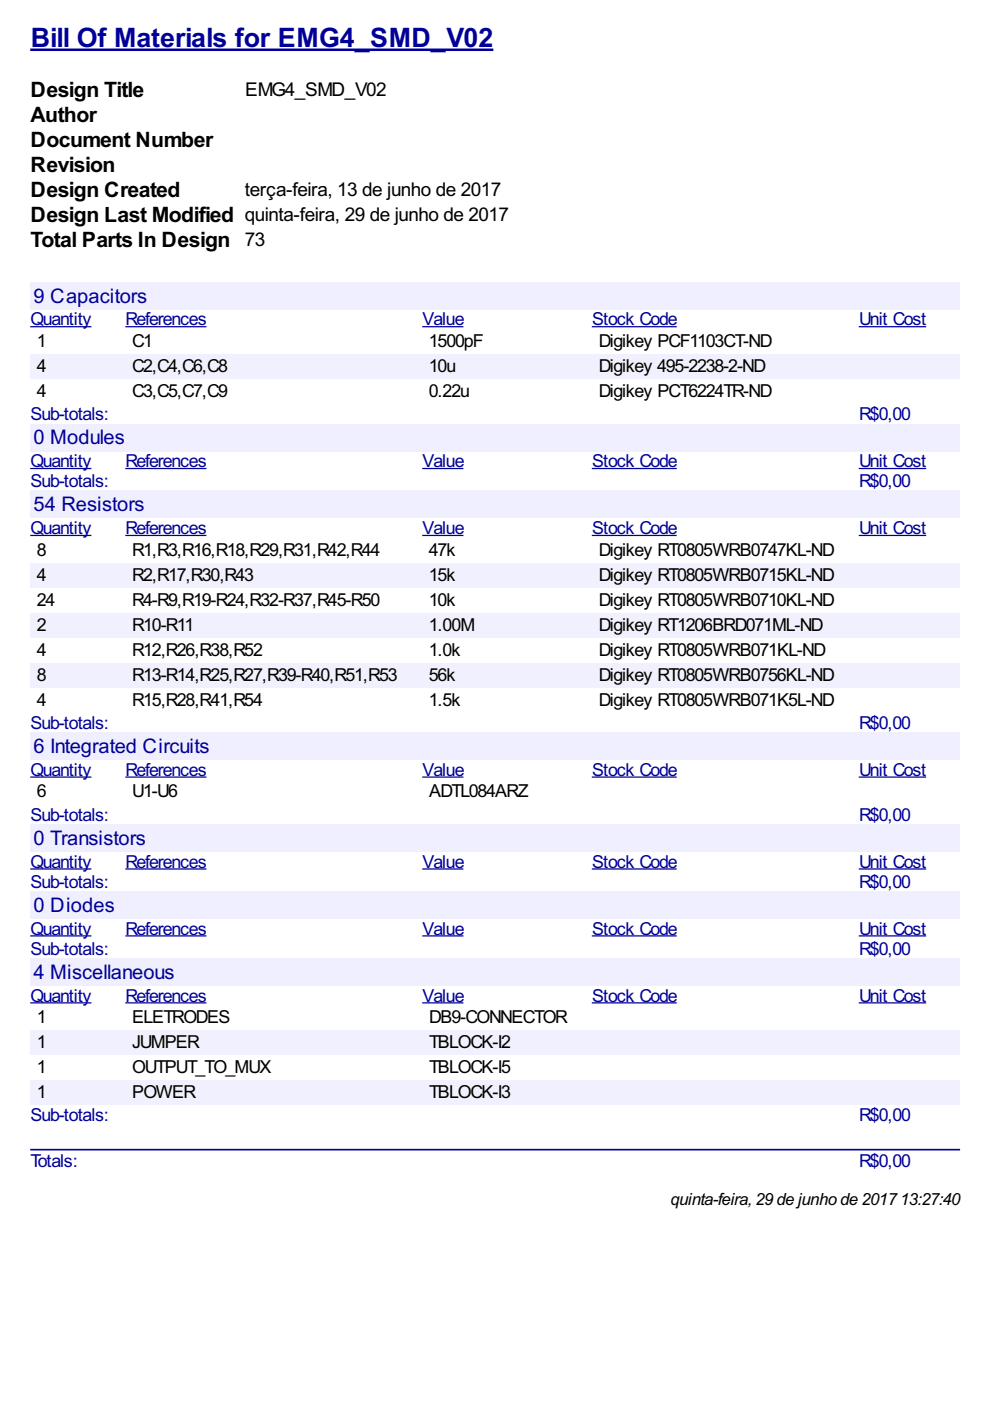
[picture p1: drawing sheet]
<svg xmlns="http://www.w3.org/2000/svg" width="210mm" height="297mm" viewBox="0 0 210 297" stroke-linecap="round" stroke-linejoin="round" font-family="sans-serif">
<defs><g id="words">
<text font-size="6.3" fill="#009" x="6.5" y="10">Bill Of Materials for EMG4_SMD_V02</text>
<g font-size="5">
<text x="6.5" y="20.6">Design Title</text>
<text x="6.5" y="25.9">Author</text>
<text x="6.5" y="31.2">Document Number</text>
<text x="6.5" y="36.5">Revision</text>
<text x="6.5" y="41.8">Design Created</text>
<text x="6.5" y="47.1">Design Last Modified quinta-feira, 29 de junho de 2017</text>
<text x="6.5" y="52.3">Total Parts In Design 73</text>
</g>
<g font-size="4.8" fill="#009">
<text x="7.1" y="64.2">9 Capacitors</text>
<text x="7.1" y="94.2">0 Modules</text>
<text x="7.1" y="108.4">54 Resistors</text>
<text x="7.1" y="159.6">6 Integrated Circuits</text>
<text x="7.1" y="179.1">0 Transistors</text>
<text x="7.1" y="193.3">0 Diodes</text>
<text x="7.1" y="207.5">4 Miscellaneous</text>
</g>
<g font-size="4.5">
<text x="52" y="20.3">EMG4_SMD_V02</text>
<text x="51.9" y="41.5">terça-feira, 13 de junho de 2017</text>
</g>
<g font-size="4.2" fill="#009">
<text x="6.5" y="69">Quantity</text>
<text x="26.6" y="69">References</text>
<text x="89.6" y="69">Value</text>
<text x="125.5" y="69">Stock Code</text>
<text x="182.1" y="69">Unit Cost</text>
<text x="6.5" y="89.1">Sub-totals:</text>
<text x="182.1" y="89.1">R$0,00</text>
<text x="6.5" y="99.1">Quantity</text>
<text x="26.6" y="99.1">References</text>
<text x="89.6" y="99.1">Value</text>
<text x="125.5" y="99.1">Stock Code</text>
<text x="182.1" y="99.1">Unit Cost</text>
<text x="6.5" y="103.3">Sub-totals:</text>
<text x="182.1" y="103.3">R$0,00</text>
<text x="6.5" y="113.3">Quantity</text>
<text x="26.6" y="113.3">References</text>
<text x="89.6" y="113.3">Value</text>
<text x="125.5" y="113.3">Stock Code</text>
<text x="182.1" y="113.3">Unit Cost</text>
<text x="6.5" y="154.5">Sub-totals:</text>
<text x="182.1" y="154.5">R$0,00</text>
<text x="6.5" y="164.5">Quantity</text>
<text x="26.6" y="164.5">References</text>
<text x="89.6" y="164.5">Value</text>
<text x="125.5" y="164.5">Stock Code</text>
<text x="182.1" y="164.5">Unit Cost</text>
<text x="6.5" y="174">Sub-totals:</text>
<text x="182.1" y="174">R$0,00</text>
<text x="6.5" y="184">Quantity</text>
<text x="26.6" y="184">References</text>
<text x="89.6" y="184">Value</text>
<text x="125.5" y="184">Stock Code</text>
<text x="182.1" y="184">Unit Cost</text>
<text x="6.5" y="188.2">Sub-totals:</text>
<text x="182.1" y="188.2">R$0,00</text>
<text x="6.5" y="198.2">Quantity</text>
<text x="6.5" y="202.4">Sub-totals:</text>
<text x="26.6" y="198.2">References</text>
<text x="89.6" y="198.2">Value</text>
<text x="125.5" y="198.2">Stock Code</text>
<text x="182.1" y="198.2">Unit Cost</text>
<text x="182.1" y="202.4">R$0,00</text>
<text x="6.5" y="212.4">Quantity</text>
<text x="26.6" y="212.4">References</text>
<text x="89.6" y="212.4">Value</text>
<text x="125.5" y="212.4">Stock Code</text>
<text x="182.1" y="212.4">Unit Cost</text>
<text x="6.5" y="237.8">Sub-totals:</text>
<text x="182.1" y="237.8">R$0,00</text>
<text x="6.5" y="247.4">Totals:</text>
<text x="182.1" y="247.4">R$0,00</text>
</g>
<g font-size="4.2">
<text x="7.8" y="73.6">1</text>
<text x="28" y="73.6">C1</text>
<text x="90.9" y="73.6">1500pF</text>
<text x="126.9" y="73.6">Digikey PCF1103CT-ND</text>
<text x="7.8" y="78.9">4</text>
<text x="28" y="78.9">C2,C4,C6,C8</text>
<text x="90.9" y="78.9">10u</text>
<text x="126.9" y="78.9">Digikey 495-2238-2-ND</text>
<text x="7.8" y="84.2">4</text>
<text x="28" y="84.2">C3,C5,C7,C9</text>
<text x="90.9" y="84.2">0.22u</text>
<text x="126.9" y="84.2">Digikey PCT6224TR-ND</text>
<text x="7.8" y="117.8">8</text>
<text x="28" y="117.8">R1,R3,R16,R18,R29,R31,R42,R44</text>
<text x="90.9" y="117.8">47k</text>
<text x="126.9" y="117.8">Digikey RT0805WRB0747KL-ND</text>
<text x="7.8" y="123.1">4</text>
<text x="28" y="123.1">R2,R17,R30,R43</text>
<text x="90.9" y="123.1">15k</text>
<text x="126.9" y="123.1">Digikey RT0805WRB0715KL-ND</text>
<text x="7.8" y="128.4">24</text>
<text x="28" y="128.4">R4-R9,R19-R24,R32-R37,R45-R50</text>
<text x="90.9" y="128.4">10k</text>
<text x="126.9" y="128.4">Digikey RT0805WRB0710KL-ND</text>
<text x="7.8" y="133.7">2</text>
<text x="28" y="133.7">R10-R11</text>
<text x="90.9" y="133.7">1.00M</text>
<text x="126.9" y="133.7">Digikey RT1206BRD071ML-ND</text>
<text x="7.8" y="139">4</text>
<text x="28" y="139">R12,R26,R38,R52</text>
<text x="90.9" y="139">1.0k</text>
<text x="126.9" y="139">Digikey RT0805WRB071KL-ND</text>
<text x="7.8" y="144.3">8</text>
<text x="7.8" y="149.6">4</text>
<text x="28" y="144.3">R13-R14,R25,R27,R39-R40,R51,R53</text>
<text x="28" y="149.6">R15,R28,R41,R54</text>
<text x="90.9" y="144.3">56k</text>
<text x="90.9" y="149.6">1.5k</text>
<text x="126.9" y="144.3">Digikey RT0805WRB0756KL-ND</text>
<text x="126.9" y="149.6">Digikey RT0805WRB071K5L-ND</text>
<text x="7.8" y="169.1">6</text>
<text x="28" y="169.1">U1-U6</text>
<text x="91" y="169.1">ADTL084ARZ</text>
<text x="7.8" y="216.9">1</text>
<text x="28" y="216.9">ELETRODES</text>
<text x="91" y="216.9">DB9-CONNECTOR</text>
<text x="7.8" y="222.2">1</text>
<text x="7.8" y="227.5">1</text>
<text x="28" y="222.2">JUMPER</text>
<text x="28" y="227.5">OUTPUT_TO_MUX</text>
<text x="91" y="222.2">TBLOCK-I2</text>
<text x="91" y="227.5">TBLOCK-I5</text>
<text x="7.8" y="232.8">1</text>
<text x="28" y="232.8">POWER</text>
<text x="91" y="232.8">TBLOCK-I3</text>
</g>
<text font-size="4" x="142.2" y="255.6">quinta-feira,29 de junho de 201713:27:40</text>
</g></defs>
<path d="M6.4 10.6h98.2" fill="none" stroke="#009" stroke-width=".53"/>
<g fill="#efefff">
<path d="M6.4 59.8h197.2v5.8h-197.2z"/>
<path d="M6.9 60h24.1v4.8h-24.1z"/>
</g>
<path d="M6.4 69.3h13M26.6 69.3h17.2M89.5 69.3h8.8M125.5 69.3h18M182.1 69.3h14.3" fill="none" stroke="#009" stroke-width=".26"/>
<g fill="#f0f0fe">
<path d="M6.4 75.1h20.2v5.3h-20.2z"/>
<path d="M7.7 75.4h1.8v4.2h-1.8z"/>
<path d="M26.6 75.1h62.9v5.3h-62.9z"/>
<path d="M27.8 75.4h20.1v4.2h-20.1z"/>
<path d="M89.5 75.1h36v5.3h-36z"/>
<path d="M90.8 75.4h5.5v4.2h-5.5z"/>
<path d="M125.5 75.1h56.6v5.3h-56.6z"/>
<path d="M126.8 75.4h35.2v4.2h-35.2z"/>
<path d="M182.1 75.1h21.5v5.3h-21.5z"/>
</g>
<g fill="#efefff">
<path d="M6.4 89.9h197.2v5.7h-197.2z"/>
<path d="M6.9 90.2h19.3v4.8h-19.3z"/>
</g>
<path d="M6.4 99.3h13M26.6 99.3h17.2M89.5 99.3h8.8M125.5 99.3h18M182.1 99.3h14.3" fill="none" stroke="#009" stroke-width=".26"/>
<g fill="#efefff">
<path d="M6.4 104.1h197.2v5.7h-197.2z"/>
<path d="M6.9 104.2h23.5v4.8h-23.5z"/>
</g>
<path d="M6.4 113.5h13M26.6 113.5h17.2M89.5 113.5h8.8M125.5 113.5h18M182.1 113.5h14.3" fill="none" stroke="#009" stroke-width=".26"/>
<g fill="#f0f0fe">
<path d="M6.4 119.3h20.2v5.3h-20.2z"/>
<path d="M7.7 119.6h1.8v4.2h-1.8z"/>
<path d="M26.6 119.3h62.9v5.3h-62.9z"/>
<path d="M27.8 119.6h25.7v4.2h-25.7z"/>
<path d="M89.5 119.3h36v5.3h-36z"/>
<path d="M90.8 119.6h5.5v4.2h-5.5z"/>
<path d="M125.5 119.3h56.6v5.3h-56.6z"/>
<path d="M126.8 119.6h49.7v4.2h-49.7z"/>
<path d="M182.1 119.3h21.5v5.3h-21.5z"/>
<path d="M6.4 129.9h20.2v5.3h-20.2z"/>
<path d="M7.7 130.1h1.8v4.3h-1.8z"/>
<path d="M26.6 129.9h62.9v5.3h-62.9z"/>
<path d="M27.8 130.1h13v4.3h-13z"/>
<path d="M89.5 129.9h36v5.3h-36z"/>
<path d="M90.8 130.1h9.5v4.3h-9.5z"/>
<path d="M125.5 129.9h56.6v5.3h-56.6z"/>
<path d="M126.8 130.1h47.4v4.3h-47.4z"/>
<path d="M182.1 129.9h21.5v5.3h-21.5z"/>
<path d="M6.4 140.5h20.2v5.3h-20.2z"/>
<path d="M7.7 140.7h1.8v4.2h-1.8z"/>
<path d="M26.6 140.5h62.9v5.3h-62.9z"/>
<path d="M27.8 140.7h56.1v4.2h-56.1z"/>
<path d="M89.5 140.5h36v5.3h-36z"/>
<path d="M90.8 140.7h5.5v4.2h-5.5z"/>
<path d="M125.5 140.5h56.6v5.3h-56.6z"/>
<path d="M126.8 140.7h49.7v4.2h-49.7z"/>
<path d="M182.1 140.5h21.5v5.3h-21.5z"/>
</g>
<g fill="#efefff">
<path d="M6.4 155.3h197.2v5.8h-197.2z"/>
<path d="M6.9 155.5h37.3v4.8h-37.3z"/>
</g>
<path d="M6.4 164.8h13M26.6 164.8h17.2M89.5 164.8h8.8M125.5 164.8h18M182.1 164.8h14.3" fill="none" stroke="#009" stroke-width=".26"/>
<g fill="#efefff">
<path d="M6.4 174.8h197.2v5.7h-197.2z"/>
<path d="M6.9 175.1h23.8v4.8h-23.8z"/>
</g>
<path d="M6.4 184.2h13M26.6 184.2h17.2M89.5 184.2h8.8M125.5 184.2h18M182.1 184.2h14.3" fill="none" stroke="#009" stroke-width=".26"/>
<g fill="#efefff">
<path d="M6.4 189h197.2v5.7h-197.2z"/>
<path d="M6.9 189.1h17.2v4.8h-17.2z"/>
</g>
<path d="M6.4 198.4h13M26.6 198.4h17.2M89.5 198.4h8.8M125.5 198.4h18M182.1 198.4h14.3" fill="none" stroke="#009" stroke-width=".26"/>
<g fill="#efefff">
<path d="M6.4 203.2h197.2v5.7h-197.2z"/>
<path d="M6.9 203.4h29.9v4.8h-29.9z"/>
</g>
<path d="M6.4 212.6h13M26.6 212.6h17.2M89.5 212.6h8.8M125.5 212.6h18M182.1 212.6h14.3" fill="none" stroke="#009" stroke-width=".26"/>
<g fill="#f0f0fe">
<path d="M6.4 218.4h20.2v5.3h-20.2z"/>
<path d="M7.7 218.7h1.8v4.3h-1.8z"/>
<path d="M26.6 218.4h62.9v5.3h-62.9z"/>
<path d="M27.8 218.7h14v4.3h-14z"/>
<path d="M89.5 218.4h36v5.3h-36z"/>
<path d="M90.8 218.7h17.2v4.3h-17.2z"/>
<path d="M125.5 218.4h56.6v5.3h-56.6z"/>
<path d="M182.1 218.4h21.5v5.3h-21.5z"/>
<path d="M6.4 229h20.2v5.3h-20.2z"/>
<path d="M7.7 229.3h1.8v4.3h-1.8z"/>
<path d="M26.6 229h62.9v5.3h-62.9z"/>
<path d="M27.8 229.3h13.2v4.3h-13.2z"/>
<path d="M89.5 229h36v5.3h-36z"/>
<path d="M90.8 229.3h17.2v4.3h-17.2z"/>
<path d="M125.5 229h56.6v5.3h-56.6z"/>
<path d="M182.1 229h21.5v5.3h-21.5z"/>
</g>
<path d="M6.6 243.8h196.8" fill="none" stroke="#009" stroke-width=".35"/>
<use href="#words"/>
</svg>
